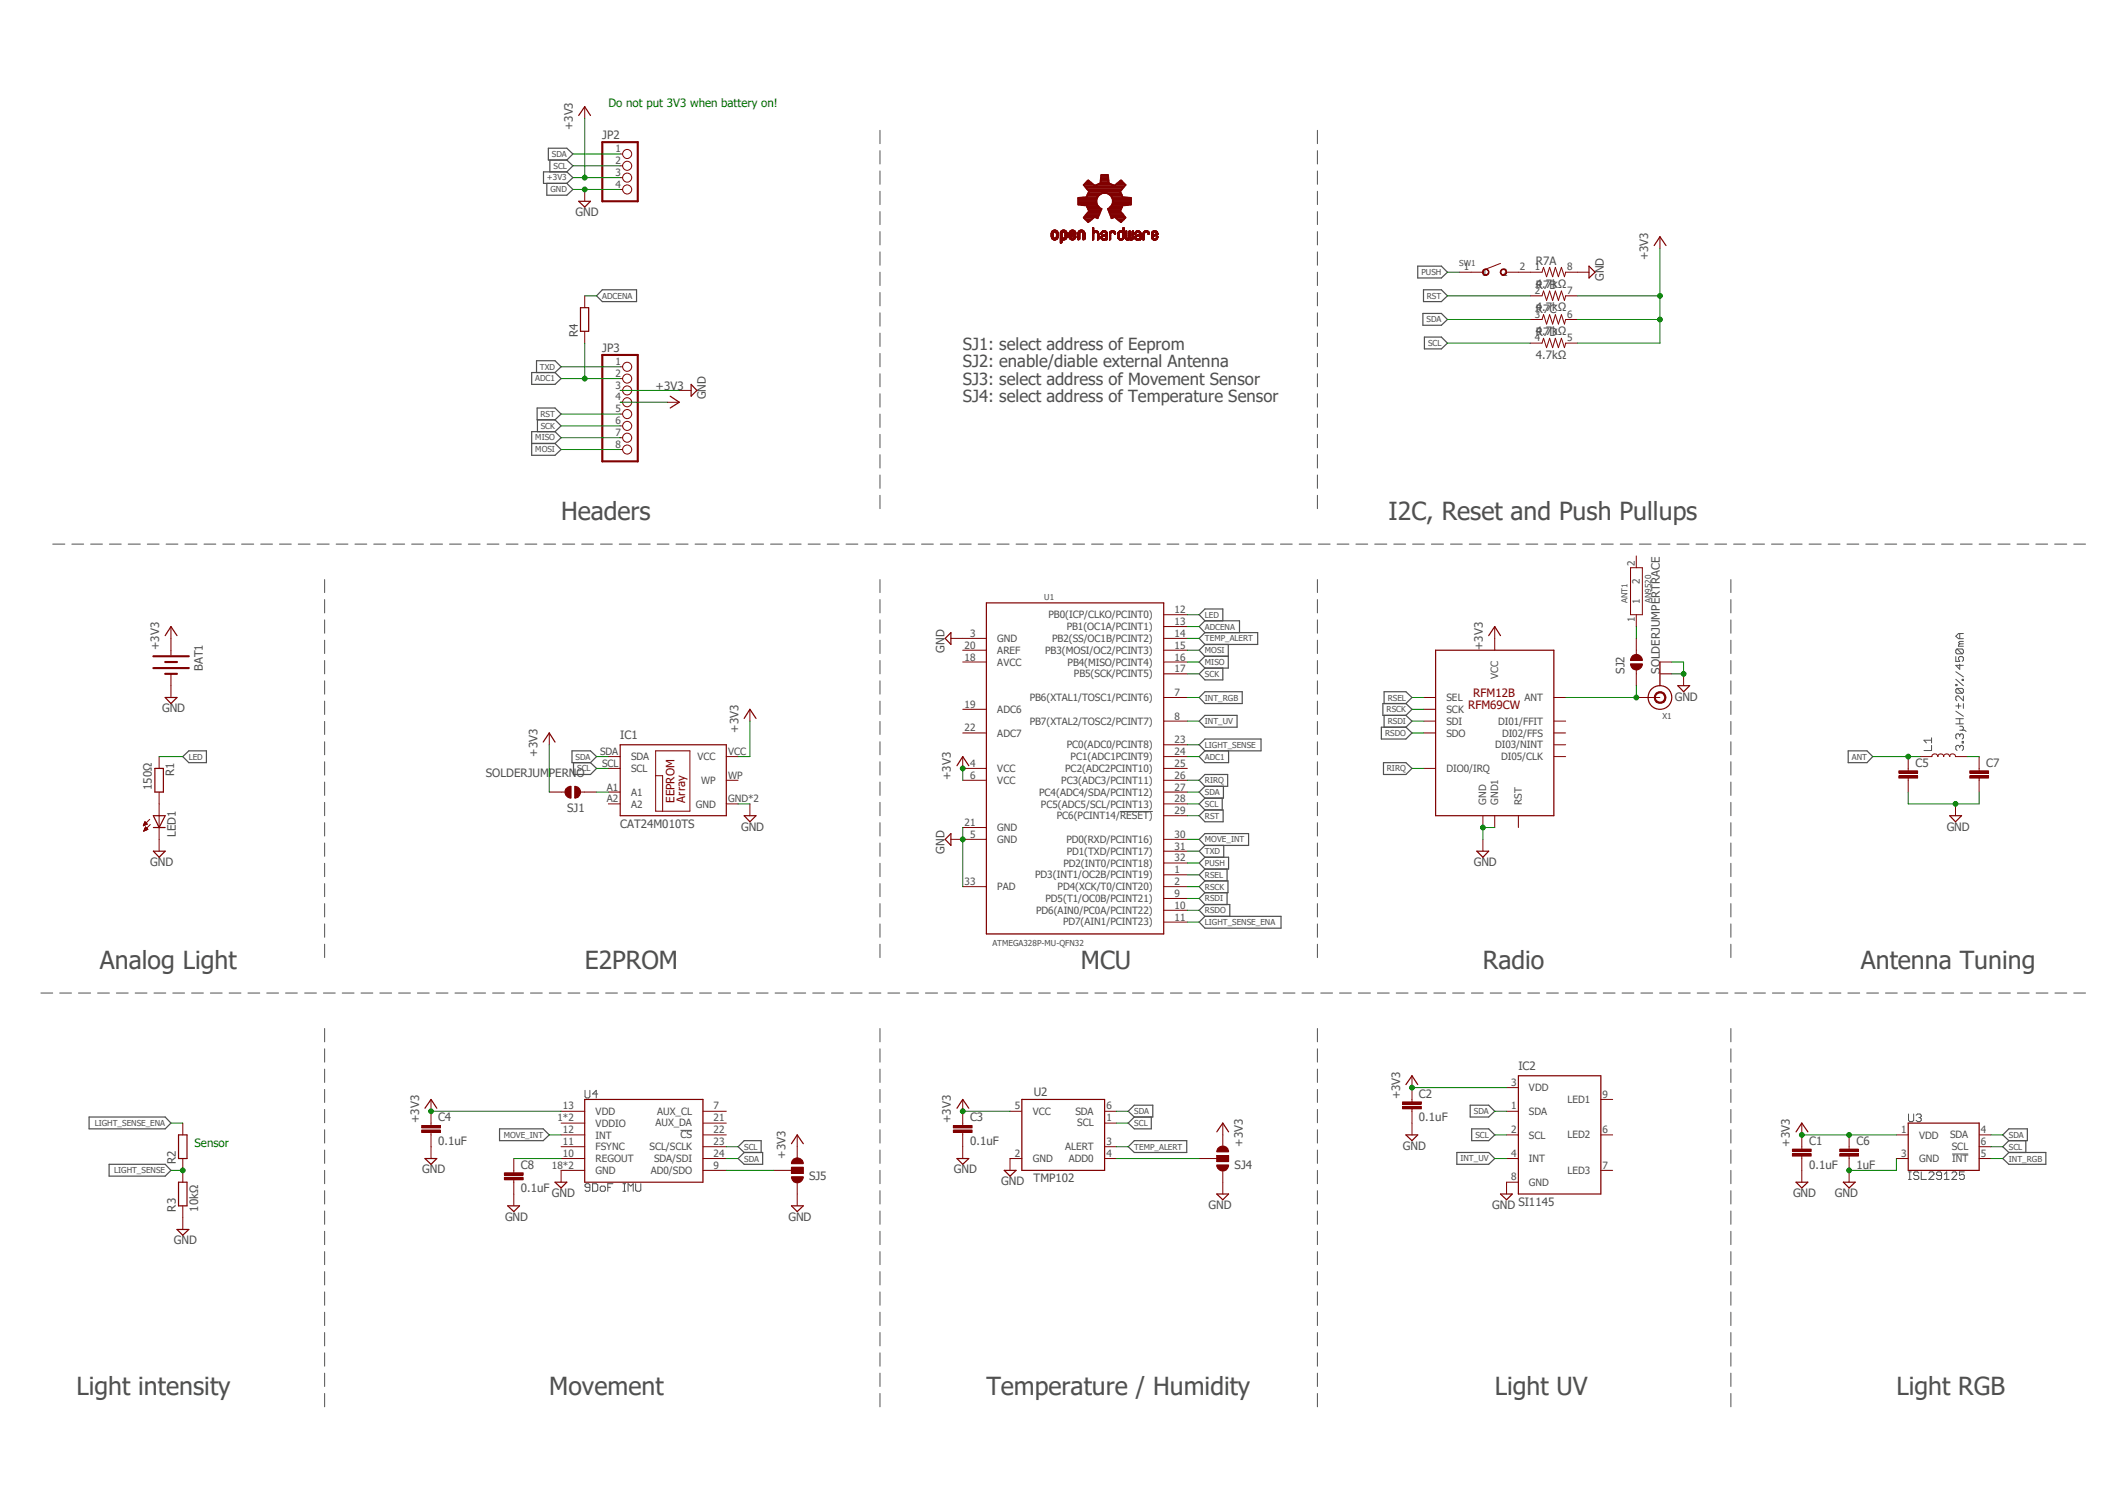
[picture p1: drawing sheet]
<svg xmlns="http://www.w3.org/2000/svg" width="297mm" height="210mm" viewBox="0 0 297 210" stroke-linecap="round" stroke-linejoin="round" font-family="sans-serif">
<defs><g id="words">
<g font-size="3.5" fill="#505050">
<text x="78.4" y="72.7">Headers</text>
<text x="193.9" y="72.7">I2C, Reset and Push Pullups</text>
<text x="14" y="135.4">Analog Light</text>
<text x="81.7" y="135.4">E2PROM</text>
<text x="151" y="135.4">MCU</text>
<text x="207.1" y="135.4">Radio</text>
<text x="259.9" y="135.4">Antenna Tuning</text>
<text x="10.7" y="194.8">Light intensity</text>
<text x="76.7" y="194.8">Movement</text>
<text x="137.7" y="194.8">Temperature / Humidity</text>
<text x="208.7" y="194.8">Light UV</text>
<text x="264.8" y="194.8">Light RGB</text>
</g>
<g font-size="2.3" fill="#505050">
<text x="134.4" y="48.8">SJ1: select address of Eeprom</text>
<text x="134.4" y="51.3">SJ2: enable/diable external Antenna</text>
<text x="134.4" y="53.7">SJ3: select address of Movement Sensor</text>
<text x="134.4" y="56.2">SJ4: select address of Temperature Sensor</text>
</g>
<g font-size="1.6" fill="#008000">
<text x="85" y="14.9">Do not put 3V3 when battery on!</text>
<text x="27.2" y="160.1">Sensor</text>
</g>
<g font-size="1.6" fill="#505050">
<text x="80" y="18.2" transform="rotate(-90 80 18.2)">+3V3</text>
<text x="84.1" y="19.4">JP2</text>
<text x="80.4" y="30.2">GND</text>
<text x="214.5" y="40.2">4.7kΩ</text>
<text x="214.5" y="37">R7A</text>
<text x="214.5" y="40.3">R7B</text>
<text x="224" y="39.2" transform="rotate(-90 224 39.2)">GND</text>
<text x="230.2" y="36.4" transform="rotate(-90 230.2 36.4)">+3V3</text>
<text x="80.7" y="47.1" transform="rotate(-90 80.7 47.1)">R4</text>
<text x="214.5" y="43.5">4.7kΩ</text>
<text x="214.5" y="46.8">4.7kΩ</text>
<text x="214.5" y="43.6">R7C</text>
<text x="214.5" y="46.9">R7D</text>
<text x="84.1" y="49.1">JP3</text>
<text x="214.5" y="50.1">4.7kΩ</text>
<text x="91.6" y="54.5">+3V3</text>
<text x="98.5" y="55.8" transform="rotate(-90 98.5 55.8)">GND</text>
<text x="22.2" y="90.8" transform="rotate(-90 22.2 90.8)">+3V3</text>
<text x="28.3" y="93.7" transform="rotate(-90 28.3 93.7)">BAT1</text>
<text x="131.9" y="91.1" transform="rotate(-90 131.9 91.1)">GND</text>
<text x="207.1" y="90.8" transform="rotate(-90 207.1 90.8)">+3V3</text>
<text x="226.9" y="94.1" transform="rotate(-90 226.9 94.1)">SJ2</text>
<text x="231.8" y="94.1" transform="rotate(-90 231.8 94.1)">SOLDERJUMPERTRACE</text>
<text x="22.6" y="99.5">GND</text>
<text x="233.9" y="97.8">GND</text>
<text x="75.1" y="105.7" transform="rotate(-90 75.1 105.7)">+3V3</text>
<text x="86.6" y="103.2">IC1</text>
<text x="103.1" y="102.4" transform="rotate(-90 103.1 102.4)">+3V3</text>
<text x="267.5" y="107.1">C5</text>
<text x="277.4" y="107.1">C7</text>
<text x="21.2" y="110.3" transform="rotate(-90 21.2 110.3)">150Ω</text>
<text x="24.3" y="108.4" transform="rotate(-90 24.3 108.4)">R1</text>
<text x="67.9" y="108.5">SOLDERJUMPERNO</text>
<text x="79.2" y="113.4">SJ1</text>
<text x="132.8" y="109" transform="rotate(-90 132.8 109)">+3V3</text>
<text x="24.6" y="116.9" transform="rotate(-90 24.6 116.9)">LED1</text>
<text x="86.6" y="115.6">CAT24M010TS</text>
<text x="103.5" y="116">GND</text>
<text x="131.9" y="119.2" transform="rotate(-90 131.9 119.2)">GND</text>
<text x="271.9" y="116">GND</text>
<text x="21" y="120.9">GND</text>
<text x="205.8" y="120.9">GND</text>
<text x="212" y="149.4">IC2</text>
<text x="144.4" y="153">U2</text>
<text x="195.5" y="153.5" transform="rotate(-90 195.5 153.5)">+3V3</text>
<text x="198.2" y="153.3">C2</text>
<text x="58.5" y="156.8" transform="rotate(-90 58.5 156.8)">+3V3</text>
<text x="61.2" y="156.6">C4</text>
<text x="61.2" y="159.9">0.1uF</text>
<text x="109.7" y="161.8" transform="rotate(-90 109.7 161.8)">+3V3</text>
<text x="132.8" y="156.8" transform="rotate(-90 132.8 156.8)">+3V3</text>
<text x="135.5" y="159.9">0.1uF</text>
<text x="135.5" y="156.6">C3</text>
<text x="173.6" y="160.1" transform="rotate(-90 173.6 160.1)">+3V3</text>
<text x="195.9" y="160.6">GND</text>
<text x="198.2" y="156.6">0.1uF</text>
<text x="250" y="160.1" transform="rotate(-90 250 160.1)">+3V3</text>
<text x="252.6" y="159.9">C1</text>
<text x="259.2" y="159.9">C6</text>
<text x="24.6" y="162.6" transform="rotate(-90 24.6 162.6)">R2</text>
<text x="59" y="163.9">GND</text>
<text x="72.7" y="166.5">0.1uF</text>
<text x="72.7" y="163.2">C8</text>
<text x="77.1" y="167.2">GND</text>
<text x="113" y="164.8">SJ5</text>
<text x="133.2" y="163.9">GND</text>
<text x="139.8" y="165.5">GND</text>
<text x="144.4" y="165.1">TMP102</text>
<text x="172.4" y="163.2">SJ4</text>
<text x="250.4" y="167.2">GND</text>
<text x="252.6" y="163.2">0.1uF</text>
<text x="256.2" y="167.2">GND</text>
<text x="259.2" y="163.2">1uF</text>
<text x="24.3" y="173.8">GND</text>
<text x="24.6" y="169.2" transform="rotate(-90 24.6 169.2)">R3</text>
<text x="27.7" y="169.2" transform="rotate(-90 27.7 169.2)">10kΩ</text>
<text x="70.5" y="170.5">GND</text>
<text x="110.1" y="170.5">GND</text>
<text x="168.8" y="168.8">GND</text>
<text x="208.4" y="168.8">GND</text>
<text x="212" y="168.4">SI1145</text>
</g>
<g font-size="1.6" fill="#800000">
<text x="205" y="99.1">RFM69CW</text>
<text x="205.7" y="97.3">RFM12B</text>
<text x="94.2" y="112.1" transform="rotate(-90 94.2 112.1)">EEPROM</text>
<text x="95.7" y="112.1" transform="rotate(-90 95.7 112.1)">Array</text>
</g>
<g font-size="1.4" fill="#505050">
<text x="86" y="21.3">1</text>
<text x="86" y="22.9">2</text>
<text x="86" y="24.6">3</text>
<text x="86" y="26.2">4</text>
<text x="204.4" y="37.8">1</text>
<text x="207" y="38.5">1</text>
<text x="209.8" y="38.5">2</text>
<text x="212.3" y="37.8">2</text>
<text x="214.3" y="37.8">1</text>
<text x="214.3" y="41.1">2</text>
<text x="218.9" y="37.8">8</text>
<text x="218.9" y="41.1">7</text>
<text x="214.3" y="44.4">3</text>
<text x="214.3" y="47.7">4</text>
<text x="218.9" y="44.4">6</text>
<text x="218.9" y="47.7">5</text>
<text x="86" y="51">1</text>
<text x="86" y="52.6">2</text>
<text x="86" y="54.3">3</text>
<text x="86" y="55.9">4</text>
<text x="86" y="57.6">5</text>
<text x="86" y="59.2">6</text>
<text x="86" y="60.9">7</text>
<text x="86" y="62.5">8</text>
<text x="228.3" y="79" transform="rotate(-90 228.3 79)">2</text>
<text x="229" y="81.5" transform="rotate(-90 229 81.5)">2</text>
<text x="135.5" y="88.9">3</text>
<text x="139.3" y="89.7">GND</text>
<text x="146.4" y="86.4">PB0(ICP/CLKO/PCINT0)</text>
<text x="146.9" y="89.7">PB2(SS/OC1B/PCINT2)</text>
<text x="149" y="88">PB1(OC1A/PCINT1)</text>
<text x="164" y="88.9">14</text>
<text x="164" y="87.3">13</text>
<text x="164" y="85.6">12</text>
<text x="228.3" y="86.9" transform="rotate(-90 228.3 86.9)">1</text>
<text x="229" y="84.4" transform="rotate(-90 229 84.4)">1</text>
<text x="134.7" y="90.6">20</text>
<text x="134.7" y="92.2">18</text>
<text x="139.3" y="91.3">AREF</text>
<text x="139.3" y="93">AVCC</text>
<text x="146" y="91.3">PB3(MOSI/OC2/PCINT3)</text>
<text x="149.1" y="93">PB4(MISO/PCINT4)</text>
<text x="150" y="94.6">PB5(SCK/PCINT5)</text>
<text x="164" y="93.9">17</text>
<text x="164" y="92.2">16</text>
<text x="164" y="90.6">15</text>
<text x="209.2" y="94.9" transform="rotate(-90 209.2 94.9)">VCC</text>
<text x="134.7" y="98.8">19</text>
<text x="139.3" y="99.6">ADC6</text>
<text x="143.8" y="101.2">PB7(XTAL2/TOSC2/PCINT7)</text>
<text x="143.8" y="97.9">PB6(XTAL1/TOSC1/PCINT6)</text>
<text x="164" y="100.5">8</text>
<text x="164" y="97.2">7</text>
<text x="202" y="97.9">SEL</text>
<text x="202" y="99.6">SCK</text>
<text x="202" y="101.2">SDI</text>
<text x="209.2" y="101.2">DI01/FFIT</text>
<text x="212.9" y="97.9">ANT</text>
<text x="83.8" y="105.5">SDA</text>
<text x="84.1" y="107.1">SCL</text>
<text x="88.1" y="107.8">SCL</text>
<text x="88.1" y="106.2">SDA</text>
<text x="97.4" y="106.2">VCC</text>
<text x="101.7" y="105.5">VCC</text>
<text x="134.7" y="102.2">22</text>
<text x="135.5" y="107.1">4</text>
<text x="139.3" y="107.8">VCC</text>
<text x="139.3" y="102.9">ADC7</text>
<text x="148.8" y="107.8">PC2(ADC2PCINT10)</text>
<text x="149" y="104.5">PC0(ADC0/PCINT8)</text>
<text x="149.5" y="106.2">PC1(ADC1PCINT9)</text>
<text x="164" y="107.1">25</text>
<text x="164" y="105.5">24</text>
<text x="164" y="103.8">23</text>
<text x="202" y="102.9">SDO</text>
<text x="202" y="107.8">DIO0/IRQ</text>
<text x="208.8" y="104.5">DI03/NINT</text>
<text x="209.6" y="106.2">DI05/CLK</text>
<text x="209.8" y="102.9">DI02/FFS</text>
<text x="84.7" y="110.4">A1</text>
<text x="84.7" y="112.1">A2</text>
<text x="88.1" y="111.1">A1</text>
<text x="88.1" y="112.8">A2</text>
<text x="97.2" y="112.8">GND</text>
<text x="97.9" y="109.5">WP</text>
<text x="101.7" y="112.1">GND*2</text>
<text x="101.7" y="108.8">WP</text>
<text x="135.5" y="108.8">6</text>
<text x="139.3" y="109.5">VCC</text>
<text x="145.1" y="111.1">PC4(ADC4/SDA/PCINT12)</text>
<text x="145.4" y="112.8">PC5(ADC5/SCL/PCINT13)</text>
<text x="148.2" y="109.5">PC3(ADC3/PCINT11)</text>
<text x="164" y="113.7">29</text>
<text x="164" y="112.1">28</text>
<text x="164" y="110.4">27</text>
<text x="164" y="108.8">26</text>
<text x="207.6" y="112.4" transform="rotate(-90 207.6 112.4)">GND</text>
<text x="209.2" y="112.4" transform="rotate(-90 209.2 112.4)">GND1</text>
<text x="212.5" y="112.4" transform="rotate(-90 212.5 112.4)">RST</text>
<text x="134.7" y="115.4">21</text>
<text x="135.5" y="117">5</text>
<text x="139.3" y="117.7">GND</text>
<text x="139.3" y="116.1">GND</text>
<text x="147.6" y="114.4">PC6(PCINT14/RESET)</text>
<text x="148.9" y="117.7">PD0(RXD/PCINT16)</text>
<text x="149" y="119.4">PD1(TXD/PCINT17)</text>
<text x="164" y="118.7">31</text>
<text x="164" y="117">30</text>
<text x="134.7" y="123.6">33</text>
<text x="139.3" y="124.3">PAD</text>
<text x="144.6" y="122.7">PD3(INT1/OC2B/PCINT19)</text>
<text x="146" y="125.9">PD5(T1/OC0B/PCINT21)</text>
<text x="147.7" y="124.3">PD4(XCK/T0/CINT20)</text>
<text x="148.5" y="121">PD2(INT0/PCINT18)</text>
<text x="164" y="125.3">9</text>
<text x="164" y="123.6">2</text>
<text x="164" y="122">1</text>
<text x="164" y="120.3">32</text>
<text x="144.7" y="127.6">PD6(AIN0/PC0A/PCINT22)</text>
<text x="148.5" y="129.2">PD7(AIN1/PCINT23)</text>
<text x="164" y="128.6">11</text>
<text x="164" y="126.9">10</text>
<text x="78.6" y="154.9">13</text>
<text x="83.2" y="155.7">VDD</text>
<text x="91.8" y="155.7">AUX_CL</text>
<text x="99.6" y="154.9">7</text>
<text x="141.7" y="154.9">5</text>
<text x="144.2" y="155.7">VCC</text>
<text x="150.2" y="155.7">SDA</text>
<text x="154.5" y="154.9">6</text>
<text x="211" y="154.9">1</text>
<text x="211" y="151.6">3</text>
<text x="213.5" y="152.4">VDD</text>
<text x="213.5" y="155.7">SDA</text>
<text x="218.9" y="154">LED1</text>
<text x="223.8" y="153.3">9</text>
<text x="77.8" y="156.6">1*2</text>
<text x="78.6" y="159.9">11</text>
<text x="78.6" y="158.2">12</text>
<text x="78.6" y="161.5">10</text>
<text x="83.2" y="157.4">VDDIO</text>
<text x="83.2" y="160.7">FSYNC</text>
<text x="83.2" y="159">INT</text>
<text x="90.7" y="160.6">SCL/SCLK</text>
<text x="91.5" y="157.3">AUX_DA</text>
<text x="95" y="159">CS</text>
<text x="99.6" y="158.2">22</text>
<text x="99.6" y="156.6">21</text>
<text x="99.6" y="159.9">23</text>
<text x="99.6" y="161.5">24</text>
<text x="141.7" y="161.5">2</text>
<text x="148.8" y="160.6">ALERT</text>
<text x="150.4" y="157.3">SCL</text>
<text x="154.5" y="156.6">1</text>
<text x="154.5" y="159.9">3</text>
<text x="154.5" y="161.5">4</text>
<text x="211" y="158.2">2</text>
<text x="211" y="161.5">4</text>
<text x="213.5" y="159">SCL</text>
<text x="218.9" y="159">LED2</text>
<text x="223.8" y="158.2">6</text>
<text x="265.5" y="158.2">1</text>
<text x="265.5" y="161.5">3</text>
<text x="268" y="159">VDD</text>
<text x="272.3" y="159">SDA</text>
<text x="272.6" y="160.6">SCL</text>
<text x="276.6" y="161.5">5</text>
<text x="276.6" y="159.9">6</text>
<text x="276.6" y="158.2">4</text>
<text x="77.1" y="163.2">18*2</text>
<text x="83.2" y="164">GND</text>
<text x="83.2" y="162.3">REGOUT</text>
<text x="90.9" y="163.9">AD0/SDO</text>
<text x="91.4" y="162.3">SDA/SDI</text>
<text x="99.6" y="163.2">9</text>
<text x="144.2" y="162.3">GND</text>
<text x="149.3" y="162.3">ADD0</text>
<text x="211" y="164.8">8</text>
<text x="213.5" y="162.3">INT</text>
<text x="213.5" y="165.6">GND</text>
<text x="218.9" y="163.9">LED3</text>
<text x="223.8" y="163.2">7</text>
<text x="268" y="162.3">GND</text>
<text x="272.6" y="162.3">INT</text>
</g>
<g font-size="1.1" fill="#505050">
<text x="77.1" y="21.9">SDA</text>
<text x="77.3" y="23.5">SCL</text>
<text x="76.4" y="25.2">+3V3</text>
<text x="76.9" y="26.8">GND</text>
<text x="84.1" y="41.7">ADCENA</text>
<text x="198.5" y="38.4">PUSH</text>
<text x="199.3" y="41.7">RST</text>
<text x="203.8" y="37.2">SW1</text>
<text x="199.2" y="45">SDA</text>
<text x="74.8" y="53.3">ADC1</text>
<text x="75.4" y="51.6">TXD</text>
<text x="199.4" y="48.3">SCL</text>
<text x="75.5" y="58.2">RST</text>
<text x="75.5" y="59.9">SCK</text>
<text x="74.8" y="63.2">MOSI</text>
<text x="74.8" y="61.5">MISO</text>
<text x="145.8" y="83.7">U1</text>
<text x="168.3" y="87.9">ADCENA</text>
<text x="168.3" y="89.6">TEMP_ALERT</text>
<text x="168.3" y="86.3">LED</text>
<text x="227.3" y="84.2" transform="rotate(-90 227.3 84.2)">ANT1</text>
<text x="230.6" y="84.2" transform="rotate(-90 230.6 84.2)">AN9520</text>
<text x="168.3" y="91.2">MOSI</text>
<text x="168.3" y="92.9">MISO</text>
<text x="168.3" y="94.5">SCK</text>
<text x="168.3" y="97.8">INT_RGB</text>
<text x="168.3" y="101.1">INT_UV</text>
<text x="193.6" y="99.5">RSCK</text>
<text x="193.8" y="97.8">RSEL</text>
<text x="193.8" y="101.1">RSDI</text>
<text x="232.2" y="100.4">X1</text>
<text x="26.4" y="106.1">LED</text>
<text x="80.4" y="106.1">SDA</text>
<text x="80.6" y="107.7">SCL</text>
<text x="168.3" y="106.1">ADC1</text>
<text x="168.3" y="104.4">LIGHT_SENSE</text>
<text x="193.4" y="102.8">RSDO</text>
<text x="193.7" y="107.7">RIRQ</text>
<text x="258.6" y="106.1">ANT</text>
<text x="168.3" y="111">SDA</text>
<text x="168.3" y="109.4">RIRQ</text>
<text x="168.3" y="112.7">SCL</text>
<text x="168.3" y="119.3">TXD</text>
<text x="168.3" y="114.3">RST</text>
<text x="168.3" y="117.6">MOVE_INT</text>
<text x="168.3" y="122.6">RSEL</text>
<text x="168.3" y="124.2">RSCK</text>
<text x="168.3" y="125.9">RSDI</text>
<text x="168.3" y="120.9">PUSH</text>
<text x="168.3" y="129.2">LIGHT_SENSE_ENA</text>
<text x="168.3" y="127.6">RSDO</text>
<text x="138.6" y="132.1">ATMEGA328P-MU-QFN32</text>
<text x="158.4" y="155.6">SDA</text>
<text x="205.8" y="155.6">SDA</text>
<text x="13.2" y="157.2">LIGHT_SENSE_ENA</text>
<text x="70.4" y="158.9">MOVE_INT</text>
<text x="103.9" y="160.6">SCL</text>
<text x="158.4" y="160.6">TEMP_ALERT</text>
<text x="158.4" y="157.3">SCL</text>
<text x="206" y="158.9">SCL</text>
<text x="280.5" y="158.9">SDA</text>
<text x="280.5" y="160.6">SCL</text>
<text x="16" y="163.8">LIGHT_SENSE</text>
<text x="103.9" y="162.2">SDA</text>
<text x="204" y="162.2">INT_UV</text>
<text x="280.5" y="162.2">INT_RGB</text>
</g>
</g></defs>
<path d="M5.7 13.3l285.7 183.3M291.4 13.3l-285.7 183.3" fill="none" stroke="#fff" stroke-width=".14"/>
<g fill="none" stroke="#505050" stroke-width=".14">
<path d="M122.9 18.2v1.9M184 18.2v1.9M122.9 21v1.9M122.9 23.9v1.8M122.9 26.7v1.9M122.9 29.5v1.9M122.9 32.3v1.9M122.9 35.2v1.8M122.9 38v1.9M184 21v1.9M184 23.9v1.8M184 26.7v1.9"/>
<path d="M184 29.5v1.9M184 32.3v1.9M184 35.2v1.8M184 38v1.9M122.9 40.9v1.8M122.9 43.7v1.9M122.9 46.5v1.9M122.9 49.4v1.8M122.9 52.2v1.8M122.9 55v1.9M122.9 57.8v1.9M184 40.9v1.8"/>
<path d="M184 43.7v1.9M184 46.5v1.9M184 49.4v1.8M184 52.2v1.8M184 55v1.9M184 57.8v1.9M7.4 76h1.7M10 76h1.7M12.7 76h1.6M15.3 76h1.6M17.9 76h1.7M20.6 76h1.6"/>
<path d="M23.2 76h1.6M25.8 76h1.7M28.5 76h1.6M31.1 76h1.7M33.7 76h1.7M36.4 76h1.7M39 76h1.7M41.7 76h1.6M44.3 76h1.7M46.9 76h1.7M49.6 76h1.6M52.2 76h1.7"/>
<path d="M54.9 76h1.6M57.5 76h1.6M60.1 76h1.7M62.8 76h1.6M65.4 76h1.7M68 76h1.7M70.7 76h1.6M73.3 76h1.7M75.9 76h1.7M78.6 76h1.7M81.2 76h1.7M83.9 76h1.6"/>
<path d="M86.5 76h1.7M89.2 76h1.6M91.8 76h1.6M94.4 76h1.7M97.1 76h1.6M99.7 76h1.6M102.3 76h1.7M104.9 76h1.7M107.6 76h1.7M110.2 76h1.7M112.9 76h1.7M115.5 76h1.7"/>
<path d="M118.1 76h1.7M120.8 76h1.7M122.9 60.7v1.8M122.9 63.5v1.9M122.9 66.3v1.9M122.9 69.2v1.8M123.4 76h1.7M126.1 76h1.6M128.7 76h1.6M131.3 76h1.7M134 76h1.6M136.6 76h1.7"/>
<path d="M139.2 76h1.7M141.9 76h1.6M144.5 76h1.7M147.1 76h1.7M149.8 76h1.7M152.4 76h1.7M155.1 76h1.6M157.7 76h1.7M160.4 76h1.6M163 76h1.6M165.6 76h1.7M168.3 76h1.6"/>
<path d="M170.9 76h1.6M173.5 76h1.7M176.2 76h1.6M178.8 76h1.7M181.4 76h1.7M184 60.7v1.8M184 63.5v1.9M184 66.3v1.9M184 69.2v1.8M184.1 76h1.7M186.7 76h1.7M189.4 76h1.6"/>
<path d="M192 76h1.7M194.6 76h1.7M197.3 76h1.6M199.9 76h1.7M202.6 76h1.6M205.2 76h1.6M207.8 76h1.7M210.5 76h1.6M213.1 76h1.7M215.7 76h1.7M218.4 76h1.6M221 76h1.7"/>
<path d="M223.6 76h1.7M226.3 76h1.7M228.9 76h1.7M231.6 76h1.6M234.2 76h1.7M236.9 76h1.6M239.5 76h1.6M242.1 76h1.7M244.8 76h1.6M247.4 76h1.6M250 76h1.7M252.6 76h1.7"/>
<path d="M255.3 76h1.7M257.9 76h1.7M260.6 76h1.7M263.2 76h1.7M265.8 76h1.7M268.5 76h1.7M271.1 76h1.7M273.8 76h1.6M276.4 76h1.6M279 76h1.7M281.7 76h1.6M284.3 76h1.7"/>
<path d="M286.9 76h1.7M289.6 76h1.6M45.3 80.9v1.9M45.3 83.7v1.9M45.3 86.6v1.8M45.3 89.4v1.9M45.3 92.2v1.9M45.3 95.1v1.8M45.3 97.9v1.9M122.9 80.9v1.9M122.9 83.7v1.9M122.9 86.6v1.8"/>
<path d="M122.9 89.4v1.9M122.9 92.2v1.9M122.9 95.1v1.8M122.9 97.9v1.9M184 80.9v1.9M184 83.7v1.9M184 86.6v1.8M184 89.4v1.9M184 92.2v1.9M184 95.1v1.8M184 97.9v1.9M241.7 80.9v1.9"/>
<path d="M241.7 83.7v1.9M241.7 86.6v1.8M241.7 89.4v1.9M241.7 92.2v1.9M241.7 95.1v1.8M241.7 97.9v1.9M273.1 91.7v.7h.6l-.2-.5 .2-.2h.3l.2 .2v.3l-.2 .2M273.1 95.6h.2v.2h-.2zM273.1 99.3l1.1 .7M273.1 98.6h.8M273.1 94.9l1.1 .9M273.1 93.8l1.1 .7"/>
<path d="M273.3 90.6l-.2 .2v.3l.2 .2h.7M273.3 96.1l-.2 .2v.3l.2 .2h.7M273.3 90.6h.7l.2 .2v.3l-.2 .2M273.3 96.1h.7l.2 .2v.3l-.2 .2M273.3 96.1l.7 .7M273.3 90.6l.7 .7M273.5 98.3v.6M273.7 88.5v.7M273.7 92.8v.7l-.6-.6h1.1M273.7 89.9l-.2 .2v.2h.7M273.7 89.9h.5M274 94.9h.2v.1h-.2z"/>
<path d="M274.2 97.2v.7l-.7-.7h-.2l-.2 .2v.3l.2 .2M274.2 98.3v.6M274.2 89.6h-.5l-.2 .1 .2 .2M274.2 88.5h-.7l-.4 .4 .4 .3h.7M45.3 100.8v1.8M45.3 103.6v1.8M45.3 106.4v1.8M45.3 109.2v1.9M45.3 112.1v1.8M45.3 114.9v1.9M45.3 117.7v1.9M122.9 100.8v1.8"/>
<path d="M122.9 103.6v1.8M122.9 106.4v1.8M122.9 109.2v1.9M122.9 112.1v1.8M122.9 114.9v1.9M122.9 117.7v1.9M156.4 113.3h4.6M184 100.8v1.8M184 103.6v1.8M184 106.4v1.8M184 109.2v1.9M184 112.1v1.8"/>
<path d="M184 114.9v1.9M184 117.7v1.9M241.7 100.8v1.8M241.7 103.6v1.8M241.7 106.4v1.8M241.7 109.2v1.9M241.7 112.1v1.8M241.7 114.9v1.9M241.7 117.7v1.9M269.7 104.1v.7h-1M269.7 103v.8M269.7 103.4h-1l.3 .4"/>
<path d="M273.1 101.1h1.1M273.1 100.4h1.1M273.7 104.3l-.2-.2h-.2l-.2 .2v.3l.2 .2M273.7 102.7l-.2-.2h-.2l-.2 .2v.3l.2 .2M273.7 104.3l.2-.2h.1l.2 .2v.3l-.2 .2M273.7 100.4v.7M273.7 102.7v.2M273.7 104.3v.1M273.7 101.4h.3l.2 .2v.2l-.2 .2M273.7 102.7l.2-.2h.1l.2 .2v.3l-.2 .2M273.7 102h.7l.2 .2M274 103.5h.2v.3h-.2z"/>
<path d="M5.7 138.7h1.7M8.3 138.7h1.7M11 138.7h1.7M13.6 138.7h1.7M16.3 138.7h1.6M18.9 138.7h1.6M21.5 138.7h1.7M24.1 138.7h1.7M26.8 138.7h1.6M29.4 138.7h1.6M32 138.7h1.7M34.6 138.7h1.7"/>
<path d="M37.3 138.7h1.6M39.9 138.7h1.6M42.5 138.7h1.7M45.2 138.7h1.6M45.3 120.6v1.8M45.3 123.4v1.8M45.3 126.2v1.9M45.3 129v1.9M45.3 131.9v1.8M47.8 138.7h1.6M50.4 138.7h1.7M53 138.7h1.7"/>
<path d="M55.7 138.7h1.6M58.3 138.7h1.6M60.9 138.7h1.7M63.5 138.7h1.7M66.2 138.7h1.6M68.8 138.7h1.6M71.4 138.7h1.7M74.1 138.7h1.6M76.7 138.7h1.7M79.3 138.7h1.7M82 138.7h1.6M84.6 138.7h1.6"/>
<path d="M87.2 138.7h1.7M89.8 138.7h1.7M92.5 138.7h1.6M95.1 138.7h1.6M97.7 138.7h1.7M100.3 138.7h1.7M103 138.7h1.6M105.6 138.7h1.7M108.2 138.7h1.7M110.9 138.7h1.6M113.5 138.7h1.6M116.1 138.7h1.7"/>
<path d="M118.7 138.7h1.7M121.4 138.7h1.6M122.9 120.6v1.8M122.9 123.4v1.8M122.9 126.2v1.9M122.9 129v1.9M122.9 131.9v1.8M124 138.7h1.6M126.6 138.7h1.7M129.2 138.7h1.7M131.9 138.7h1.7M134.5 138.7h1.7"/>
<path d="M137.2 138.7h1.6M139.8 138.7h1.6M142.4 138.7h1.7M145 138.7h1.7M147.7 138.7h1.6M150.3 138.7h1.6M152.9 138.7h1.7M155.5 138.7h1.7M158.2 138.7h1.6M160.8 138.7h1.7M163.4 138.7h1.7M166.1 138.7h1.6"/>
<path d="M168.7 138.7h1.6M171.3 138.7h1.7M173.9 138.7h1.7M176.6 138.7h1.6M179.2 138.7h1.6M181.8 138.7h1.7M184 120.6v1.8M184 123.4v1.8M184 126.2v1.9M184 129v1.9M184 131.9v1.8M184.4 138.7h1.7"/>
<path d="M187.1 138.7h1.6M189.7 138.7h1.7M192.4 138.7h1.6M195 138.7h1.6M197.6 138.7h1.7M200.2 138.7h1.7M202.9 138.7h1.6M205.5 138.7h1.6M208.1 138.7h1.7M210.7 138.7h1.7M213.4 138.7h1.6M216 138.7h1.6"/>
<path d="M218.6 138.7h1.7M221.3 138.7h1.6M223.9 138.7h1.6M226.5 138.7h1.7M229.1 138.7h1.7M231.8 138.7h1.6M234.4 138.7h1.6M237 138.7h1.7M239.6 138.7h1.7M241.7 120.6v1.8M241.7 123.4v1.8M241.7 126.2v1.9"/>
<path d="M241.7 129v1.9M241.7 131.9v1.8M242.3 138.7h1.6M244.9 138.7h1.6M247.5 138.7h1.7M250.2 138.7h1.6M252.8 138.7h1.7M255.4 138.7h1.7M258.1 138.7h1.6M260.7 138.7h1.6M263.3 138.7h1.7M265.9 138.7h1.7"/>
<path d="M268.6 138.7h1.6M271.2 138.7h1.6M273.8 138.7h1.7M276.4 138.7h1.7M279.1 138.7h1.7M281.7 138.7h1.7M284.3 138.7h1.7M287 138.7h1.6M289.6 138.7h1.6M45.3 143.6v1.9M45.3 146.5v1.8M45.3 149.3v1.9"/>
<path d="M45.3 152.1v1.9M45.3 154.9v1.9M45.3 157.8v1.8M81.7 152.3v.9l.2 .1h.3l.2-.1v-.9M83.5 152.8h-.7l.5-.5v1M95 157.9h1.6M122.9 143.6v1.9M122.9 146.5v1.8M122.9 149.3v1.9M122.9 152.1v1.9M122.9 154.9v1.9M122.9 157.8v1.8"/>
<path d="M184 143.6v1.9M184 146.5v1.8M184 149.3v1.9M184 152.1v1.9M184 154.9v1.9M184 157.8v1.8M241.7 143.6v1.9M241.7 146.5v1.8M241.7 149.3v1.9M241.7 152.1v1.9M241.7 154.9v1.9M241.7 157.8v1.8"/>
<path d="M266.5 155.6v.9l.2 .1h.4l.1-.1v-.9M267.6 155.7l.2-.1h.3l.2 .1v.2l-.2 .2M268 156.1h.1M268.1 156.1l.2 .2v.2l-.2 .1h-.3l-.2-.1M45.3 160.6v1.9M45.3 163.4v1.9M45.3 166.3v1.8M45.3 169.1v1.9M45.3 172v1.8M45.3 174.8v1.8M45.3 177.6v1.9M82.4 165.8h-.5l-.2-.1v-.2l.2-.2h.3l.2 .2v.7l-.2 .2h-.3l-.2-.2"/>
<path d="M82.8 165.3h.5l.2 .2v.7l-.2 .2h-.5zM83.8 165.8l.2-.1h.4l.1 .1v.4l-.1 .2h-.4l-.2-.2zM84.9 165.8h.4M85.6 165.3h-.7v1.1M87 166.4h.4M87 165.3h.4M87.2 165.3v1.1M87.7 166.4v-1.1l.4 .4 .3-.4v1.1M88.8 165.3v.9l.2 .2h.3l.2-.2v-.9M122.9 160.6v1.9M122.9 163.4v1.9M122.9 166.3v1.8"/>
<path d="M122.9 169.1v1.9M122.9 172v1.8M122.9 174.8v1.8M122.9 177.6v1.9M184 160.6v1.9M184 163.4v1.9M184 166.3v1.8M184 169.1v1.9M184 172v1.8M184 174.8v1.8M184 177.6v1.9M241.7 160.6v1.9"/>
<path d="M241.7 163.4v1.9M241.7 166.3v1.8M241.7 169.1v1.9M241.7 172v1.8M241.7 174.8v1.8M241.7 177.6v1.9M266.5 164.7h.4M266.5 163.7h.4M266.7 163.7v1M268 163.8l-.2-.1h-.4l-.2 .1v.2l.2 .2h.4l.2 .3-.2 .2h-.4l-.2-.2M268.3 163.7v1h.7M269.4 163.8l.1-.1h.4l.2 .1v.2l-.7 .7h.7"/>
<path d="M271.1 164.2h-.5l-.2-.2v-.2l.2-.1h.4l.1 .1v.7l-.1 .2h-.4l-.2-.2M271.5 164.7h.7M271.5 164l.4-.3v1M272.6 163.8l.2-.1h.3l.2 .1v.2l-.7 .7h.7M272.6 161.2h2.3M274.3 163.7h-.7v.5l.4-.2h.1l.2 .2v.3l-.2 .2h-.3l-.2-.2M45.3 180.4v1.9M45.3 183.3v1.8M45.3 186.1v1.9M45.3 188.9v1.9M45.3 191.8v1.8M45.3 194.6v1.9"/>
<path d="M122.9 180.4v1.9M122.9 183.3v1.8M122.9 186.1v1.9M122.9 188.9v1.9M122.9 191.8v1.8M122.9 194.6v1.9M184 180.4v1.9M184 183.3v1.8M184 186.1v1.9M184 188.9v1.9M184 191.8v1.8M184 194.6v1.9"/>
<path d="M241.7 180.4v1.9M241.7 183.3v1.8M241.7 186.1v1.9M241.7 188.9v1.9M241.7 191.8v1.8M241.7 194.6v1.9"/>
</g>
<g fill="none" stroke="#505050" stroke-width=".17">
<path d="M76.4 25.6v1.7h2.8l.8-.8-.8-.9M76.6 20.7h2.6l.8 .8-.8 .9h-2.6zM76.8 22.4v1.6M79.2 24h-3.3v1.6h3.3M79.2 24l.8 .8-.8 .8M79.2 22.4l.8 .8-.8 .8M198 37.2h3.3l.8 .8-.8 .8h-3.3zM74.2 52h3.3l.9 .9-.9 .8h-3.3zM74.9 52v-1.6h2.6l.9 .8-.9 .8M75 57h2.5l.9 .8-.9 .8h-2.5zM75.1 58.6v1.7M77.5 58.6l.9 .9-.9 .8"/>
<path d="M84.1 40.5h4.8v1.6h-4.8l-.8-.8zM198.7 43.8h2.6l.8 .8-.8 .8h-2.6zM198.8 40.5h2.5l.8 .8-.8 .8h-2.5zM198.9 47.1h2.4l.8 .8-.8 .8h-2.4zM74.2 61.9h3.3M77.5 60.3h-3.3v3.3h3.3l.9-.8-.9-.9M77.5 60.3l.9 .8-.9 .8M167.5 97.4l.8-.8h5.2v1.7h-5.2zM168.3 86.7l-.8-.8 .8-.9h2.5v1.7M168.3 86.7h4.8v1.6M168.3 93.3l-.8 .8 .8 .9h2.5v-1.7M168.3 99.9h4.5v1.7h-4.5l-.8-.9z"/>
<path d="M168.3 86.7l-.8 .8 .8 .8M168.3 88.3h7.3v1.7h-7.3M168.3 90l-.8 .8 .8 .9M168.3 91.7h3.2M168.3 91.7l-.8 .8 .8 .8M168.3 88.3l-.8 .9 .8 .8M171.5 90v3.3h-3.2M193.3 98.3v-1.7h3l.9 .8-.9 .9M193.3 99.9v1.7M196.3 98.3l.9 .8-.9 .8M196.3 98.3h-3.2v1.6h3.2M196.3 99.9l.9 .8-.9 .9"/>
<path d="M25.5 105.7l.9-.8h2.4v1.6h-2.4zM79.9 104.9h2.6l.8 .8-.8 .8h-2.6zM80.1 106.5v1.7h2.4l.8-.9-.8-.8M167.5 104l.8-.8h7.8v1.7h-7.8zM167.5 109l.8-.8h3.1v1.6h-3.1zM167.5 113.9l.8-.8h2.5v1.7h-2.5zM167.5 117.2l.8-.8h6.1v1.7h-6.1zM168.3 104.9l-.8 .8 .8 .8h3.3v-1.6M168.3 109.8l-.8 .8 .8 .9M168.3 119.7h3.3v1.7h-3.3M168.3 118.1l-.8 .8 .8 .8M168.3 111.5l-.8 .8 .8 .8"/>
<path d="M168.3 119.7l-.8 .8 .8 .9M170.7 111.5v1.6M170.9 109.8v1.7h-2.6M170.9 118.1v1.6M192.9 101.6h3.4l.9 .8-.9 .8h-3.4zM193.2 106.5h3.1l.9 .8-.9 .9h-3.1zM258.1 104.9h2.6l.8 .8-.8 .8h-2.6zM167.5 128.8l.8-.8h10.6v1.6h-10.6zM168.3 126.3l-.8 .8 .8 .9M168.3 121.4l-.8 .8 .8 .8M168.3 123h3.2v1.7h-3.2M168.3 123l-.8 .8 .8 .9"/>
<path d="M168.3 124.7l-.8 .8 .8 .8M168.3 126.3h3.4v1.7M171.4 121.4v1.6M171.4 124.7v1.6M12.4 156h10.7l.8 .8-.8 .8h-10.7zM69.8 157.6h6.1l.8 .9-.8 .8h-6.1zM157.6 155.2l.8-.9h2.6v1.7h-2.6zM158.4 156l-.8 .8 .8 .8h2.4v-1.6M158.4 159.3h7.3v1.7h-7.3l-.8-.9zM205.3 154.3h2.6l.8 .9-.8 .8h-2.6zM205.5 157.6h2.4l.8 .9-.8 .8h-2.4zM279.7 158.5l.8-.9h2.6v1.7h-2.6z"/>
<path d="M280.5 159.3l-.8 .8 .8 .9M282.9 159.3v1.7M15.2 162.6h7.9l.8 .8-.8 .9h-7.9zM103.1 161.8l.8-.8h2.6v1.6h-2.6zM103.9 161l-.8-.9 .8-.8h2.4v1.7M203.5 161h4.4l.8 .8-.8 .8h-4.4zM279.7 161.8l.8-.8h5.2v1.6h-5.2z"/>
</g>
<g fill="none" stroke="#800000" stroke-width=".17">
<path d="M80.8 16.1l.9-1.2 .8 1.2M231 34.3l.8-1.2 .9 1.2M93.6 55.3l1.3 .9-1.3 .8M96.5 53.7l.8 .8-.8 .8zM23.1 97.4h1.6l-.8 .9zM23.1 88.8l.8-1.3 .8 1.3M132.8 88.3v1.7l-.8-.8zM137.7 84.2h24.8v46.2h-24.8zM200.5 90.8h16.5v23.1h-16.5zM207.9 88.8l.8-1.3 .8 1.3M231.8 92.5v3.3M21.4 118.9h1.7l-.9 .8z"/>
<path d="M21.4 113.9h1.7l-.9 1.7zM21.4 115.6h1.7M21.6 107.3h1.2v3.3h-1.2zM75.9 103.6l.8-1.2 .8 1.2M86.6 104h14.8v9.9h-14.8zM103.9 113.9h1.7l-.9 .9zM103.9 100.3l.8-1.2 .9 1.2M132.8 116.4v1.7l-.8-.9zM133.6 106.9l.8-1.2 .9 1.2M206.2 118.9h1.7l-.8 .8zM24.9 158.5h1.2v3.3h-1.2zM24.7 171.7h1.7l-.9 .8z"/>
<path d="M24.9 165.1h1.2v3.3h-1.2z"/>
</g>
<g fill="none" stroke="#800000" stroke-width=".14">
<path d="M81.7 14.9v1.7M86.6 21.5h.3M86.6 23.2h.3M86.6 24.8h.3M86.6 26.5h.3M146.8 33.1h.3M146.8 33h.3M146.8 32.9h.3M146.8 32.8h.3M146.8 32.7h.3M146.8 32.6h.3M146.8 32.5h.3"/>
<path d="M146.9 33.3h.8M146.9 33.2h.3M146.9 33.2h.2M146.9 33.1h.2M146.9 32.5h.2M146.9 32.4h.3M146.9 32.4h.8M146.9 32.3h.8M146.9 33.4h.7M146.9 33.4h.8M146.9 32.3h.7M147 32.2h.6"/>
<path d="M147 33.4h.6M147.1 33.5h.4M147.1 32.2h.4M147.2 33.5h.2M147.2 32.1h.2M147.4 33.2h.3M147.4 32.4h.3M147.4 32.5h.3M147.5 33.1h.2M147.5 33.1h.3M147.5 32.6h.3M147.5 32.5h.3"/>
<path d="M147.5 33h.3M147.5 32.9h.3M147.5 32.8h.3M147.5 32.7h.3M148.1 34h.1M148.1 33.9h.2M148.1 33.8h.2M148.1 33.7h.2M148.1 33.6h.2M148.1 33.5h.2M148.1 33.5h.7M148.1 33.4h.7"/>
<path d="M148.1 33.4h.8M148.1 33.3h.8M148.1 33.3h.9M148.1 33.2h.4M148.1 33.2h.3M148.1 33.1h.3M148.1 33.1h.2M148.1 33h.2M148.1 32.9h.2M148.1 32.8h.2M148.1 32.7h.2M148.1 32.6h.2"/>
<path d="M148.1 32.5h.2M148.1 32.5h.3M148.1 32.4h.3M148.1 32.4h.9M148.1 32.3h.8M148.2 32.3h.7M148.2 32.2h.6M148.3 32.2h.5M148.4 32.1h.3M148.5 33.5h.1M148.6 33.2h.4M148.6 32.4h.4"/>
<path d="M148.7 33.2h.3M148.7 33.1h.3M148.7 32.5h.3M148.8 33.1h.2M148.8 33h.2M148.8 32.9h.2M148.8 32.8h.2M148.8 32.7h.2M148.8 32.6h.2M149.3 33.2h.4M149.3 33.2h.3M149.3 33.1h.3"/>
<path d="M149.3 33h.3M149.3 33h.5M149.3 32.9h.6M149.3 32.9h.7M149.3 32.8h.8M149.3 32.8h.9M149.3 32.7h.3M149.3 32.7h.2M149.3 32.6h.3M149.3 32.5h.3M149.3 32.4h.4M149.3 33.3h.9"/>
<path d="M149.3 32.4h.9M149.3 32.3h.9M149.4 33.4h.7M149.4 33.3h.8M149.4 32.3h.8M149.4 32.3h.7M149.5 33.4h.6M149.5 32.2h.6M149.5 32.2h.5M149.6 33.5h.4M149.6 32.7h.6M149.6 32.1h.3"/>
<path d="M149.7 33.5h.2M149.7 32.7h.5M149.8 32.6h.4M149.9 33.2h.3M149.9 32.4h.3M149.9 33.1h.3M149.9 32.6h.3M149.9 32.5h.3M150 33.1h.2M150 32.6h.2M150 33h.2M150.1 32.9h.1"/>
<path d="M150.2 32.9v.1M150.5 33.5h.2M150.5 33.4h.3M150.5 33.3h.3M150.5 33.2h.3M150.5 33.1h.3M150.5 33h.3M150.5 32.9h.3M150.5 32.8h.3M150.5 32.7h.3M150.5 32.6h.3M150.5 32.5h.3"/>
<path d="M150.6 33.5h.1M150.6 32.5h.3M150.6 32.4h.3M150.6 32.4h.9M150.6 32.3h.8M150.7 32.3h.6M150.7 32.2h.6M150.8 32.2h.5M150.9 32.1h.2M151.1 32.4h.4M151.2 32.5h.3M151.2 32.6h.3"/>
<path d="M151.3 33.5h.1M151.3 33.4h.2M151.3 33.3h.2M151.3 33.2h.2M151.3 33.1h.2M151.3 33h.2M151.3 32.9h.2M151.3 32.8h.2M151.3 32.7h.2M151.3 32.6h.2M152.6 33.5h.1M152.6 33.4h.1"/>
<path d="M152.6 33.3h.1M152.6 33.2h.1M152.6 33.1h.1M152.6 33h.1M152.6 32.9h.1M152.6 32.8h.1M152.6 32.7h.1M152.6 32.6h.2M152.6 32.5h.2M152.6 32.5h.3M152.6 32.4h.3M152.6 32.4h.8"/>
<path d="M152.6 32.3h.7M152.6 32.3h.6M152.6 32.2h.1M152.6 32.1h.1M152.6 32h.1M152.6 31.9h.1M152.6 31.8h.1M152.7 33.5l-.1 .1M152.7 31.8h.1M152.9 32.2h.2M153.1 32.4h.3M153.2 32.5h.2"/>
<path d="M153.2 32.6h.3M153.3 33.5h.1M153.3 33.4h.2M153.3 33.3h.2M153.3 33.2h.2M153.3 33.1h.2M153.3 33h.2M153.3 32.9h.2M153.3 32.8h.2M153.3 32.7h.2M153.3 32.6h.2M153.3 33.5v.1"/>
<path d="M153.8 33.3h.2M153.8 33.2h.2M153.8 33.2h.1M153.8 33.1h.2M153.8 33h.3M153.8 32.7h.1M153.8 32.6h.1M153.8 32.6h.2M153.8 32.5h.2M153.8 33.4h.5M153.8 33h.4M153.8 32.4h.3"/>
<path d="M153.8 32.9h.5M153.8 32.4h.8M153.9 33.5h.4M153.9 32.9h.7M153.9 32.7l-.1 .1M153.9 32.3h.6M154 33.5h.3M154 32.9h.6M154 32.3h.4M154 33.5v.1M154 32.2h.3M154.1 32.8h.5"/>
<path d="M154.1 33.5v.1M154.2 33.5v.1M154.2 33.3h.1M154.2 32.8h.4M154.2 33.3v.1M154.2 32.4h.4M154.3 32.7h.3M154.3 32.5h.3M154.4 32.7h.2M154.4 32.5h.2M154.4 33.5h.1M154.4 33.5h.2"/>
<path d="M154.4 33.4h.2M154.4 33.3h.2M154.4 33.2h.2M154.4 33.1h.2M154.4 33h.2M154.4 32.9h.2M154.4 32.6h.2M154.9 33.5h.2M154.9 33.4h.2M154.9 33.3h.2M154.9 33.2h.2M154.9 33.1h.2"/>
<path d="M154.9 33h.2M154.9 32.9h.2M154.9 32.8h.2M154.9 32.7h.2M154.9 32.6h.2M154.9 32.5h.3M155 33.5l-.1 .1M155 32.5h.2M155 32.4h.3M155 32.4h.7M155 32.3h.7M155.1 32.3h.6"/>
<path d="M155.1 32.3h.5M155.2 32.2h.3M155.4 32.4h.3M155.5 32.5h.3M155.6 32.6h.2M155.6 32.5h.2M155.6 32.7h.2M155.7 32.7h.1M156.1 33.1h.2M156.1 33h.2M156.1 32.9h.2M156.1 32.8h.2"/>
<path d="M156.1 32.7h.2M156.1 32.6h.2M156.1 33.3h.3M156.1 33.2h.2M156.1 32.5h.2M156.1 32.5h.3M156.2 33.4h.7M156.2 33.3h.3M156.2 32.4h.3M156.2 32.4h.8M156.2 32.3h.8M156.2 33.4h.6"/>
<path d="M156.3 33.5h.5M156.3 32.3h.7M156.4 33.5h.3M156.4 32.2h.3M156.5 33.5v.1M156.6 33.5v.1M156.6 32.4h.4M156.6 33.3h.3M156.7 33.3h.3M156.7 32.5h.3M156.8 33.2h.2M156.8 32.6h.2"/>
<path d="M156.8 33.1h.2M156.8 33h.2M156.8 32.9h.2M156.8 32.8h.2M156.8 32.7h.2M156.8 32.2h.2M156.8 32.1h.2M156.8 32h.2M156.8 31.9h.2M156.8 31.8h.2M156.9 31.8h.1M157.2 33.4h1"/>
<path d="M157.2 33.3h.2M157.2 33.2h.2M157.2 33.2h.1M157.2 33.1h.1M157.2 33h.1M157.2 32.9h.1M157.2 32.8h.1M157.2 32.7h.1M157.2 32.6h.1M157.2 32.5h.1M157.2 32.4h.1M157.2 32.3h.1"/>
<path d="M157.3 33.5h.9M157.3 33.4h.9M157.3 32.3h.1M157.3 32.2v.1M157.3 33.5h.3M157.4 33.5v.1M157.5 33.5v.1M157.5 33.3h.4M157.6 33.3h.3M157.6 33.2h.2M157.6 33.1h.2M157.6 33h.2"/>
<path d="M157.6 32.9h.2M157.6 32.8h.2M157.6 32.7h.2M157.6 32.6h.2M157.6 32.5h.2M157.6 32.4h.2M157.6 32.3h.2M157.7 32.3h.1M157.8 32.2v.1M157.8 33.5h.3M158 33.5v.1M158 33.3h.3"/>
<path d="M158.1 33.3h.2M158.1 33.2h.2M158.1 33.1h.2M158.1 33h.2M158.1 32.9h.2M158.1 32.8h.2M158.1 32.7h.2M158.1 32.6h.2M158.1 32.5h.2M158.1 32.4h.2M158.1 32.3h.2M158.2 32.3h.1"/>
<path d="M158.5 33.3h.2M158.5 33.2h.2M158.5 33.1h.2M158.5 32.7h.1M158.5 32.6h.2M158.5 33.4h.5M158.5 33.3h.3M158.5 33h.3M158.5 33h.5M158.5 32.5h.2M158.5 32.9h.6M158.5 32.4h.4"/>
<path d="M158.5 32.4h.8M158.6 33.4h.4M158.6 32.7l-.1 .1M158.6 32.3h.7M158.6 33.5h.4M158.6 32.9h.7M158.6 32.3h.6M158.7 33.5h.3M158.7 32.9h.6M158.7 32.3h.4M158.8 32.8h.5M158.8 32.2h.2"/>
<path d="M158.8 33.5v.1M158.9 33.5v.1M158.9 33.3h.1M158.9 32.8h.4M158.9 33.3v.1M158.9 32.4h.4M159 32.7h.3M159 32.5h.3M159.1 32.7h.2M159.1 32.5h.2M159.1 32.6h.2M159.2 33.5h.1"/>
<path d="M159.2 33.4h.1M159.2 33.3h.1M159.2 33.2h.1M159.2 33.1h.1M159.2 33h.1M159.2 32.9h.1M159.2 32.6h.1M159.3 33.5l-.1 .1M159.6 33.5h.1M159.6 33.5h.2M159.6 33.4h.2M159.6 33.3h.2"/>
<path d="M159.6 33.2h.2M159.6 33.1h.2M159.6 33h.2M159.6 32.9h.2M159.6 32.8h.2M159.6 32.7h.2M159.6 32.6h.2M159.6 32.5h.3M159.7 33.5v.1M159.7 32.5h.2M159.7 32.4h.3M159.7 32.4h.7"/>
<path d="M159.8 32.3h.6M159.9 32.3h.4M159.9 32.2h.3M160.1 32.4h.4M160.2 32.5h.3M160.3 32.5h.2M160.3 32.7h.2M160.3 32.6h.2M160.4 32.7h.1M160.8 33.2h.3M160.8 33.2h.2M160.8 33.1h.2"/>
<path d="M160.8 33.1h.3M160.8 33h.4M160.8 33h.5M160.8 32.9h.6M160.8 32.9h.7M160.8 32.8h.2M160.8 32.7h.2M160.8 32.6h.2M160.8 32.5h.3M160.9 33.4h.7M160.9 33.3h.3M160.9 33.3h.2"/>
<path d="M160.9 32.5h.2M160.9 32.4h.3M160.9 32.4h.7M160.9 32.3h.7M160.9 33.4h.6M161 33.5h.5M161 32.3h.5M161.1 33.5h.3M161.1 32.8h.6M161.2 33.5v.1M161.2 32.2h.2M161.2 32.8h.5"/>
<path d="M161.3 33.5v.1M161.3 32.7h.4M161.3 32.4h.3M161.3 33.3h.3M161.4 33.3h.3M161.4 32.7h.3M161.4 32.5h.3M161.5 33.2h.2M161.5 32.6h.2M161.5 32.5h.2M161.5 33.1h.2M161.6 33h.1"/>
<path d="M161.6 33v.1M213.7 38h1.6l.3-.7 .4 1.4 .4-1.4 .4 1.4 .4-1.4 .4 1.4 .5-1.4 .4 1.4 .1-.7h1.7M231.8 33.1v1.6M86.6 51.2h.3M86.6 52.9h.3M86.6 54.5h.3M86.6 56.2h.3M86.6 57.8h.3M86.6 59.5h.3M93.2 56.2h1.7M94.9 54.5h1.6M213.7 41.3h1.6l.3-.7 .4 1.4 .4-1.4 .4 1.4 .4-1.4 .4 1.4 .5-1.4 .4 1.4 .1-.7h1.7"/>
<path d="M213.7 44.6h1.6l.3-.7 .4 1.4 .4-1.4 .4 1.4 .4-1.4 .4 1.4 .5-1.4 .4 1.4 .1-.7h1.7M213.7 47.9h1.6l.3-.7 .4 1.4 .4-1.4 .4 1.4 .4-1.4 .4 1.4 .5-1.4 .4 1.4 .1-.7h1.7M86.6 61.1h.3M86.6 62.8h.3M227.7 79.3h1.7v6.6h-1.7zM228.5 77.6v1.7M23.9 87.5v1.7M23.9 95.8v1.6M104.7 99.1v1.6M132.8 89.2h4.9M134.4 90.8h3.3M134.4 92.5h3.3"/>
<path d="M134.4 99.1h3.3M162.5 94.1h3.3M162.5 97.4h3.3M162.5 89.2h3.3M162.5 90.8h3.3M162.5 92.5h3.3M162.5 87.5h3.3M162.5 85.9h3.3M198.8 97.4h1.7M198.8 99.1h1.7M208.7 87.5v3.3M217 97.4h1.6"/>
<path d="M228.5 85.9v1.6M20 115.3h.1M20 115.2h.2M20.1 115.2h.2M20.1 115.1h.3M20.1 115.1h.4M20.1 116h.1M20.1 116h.2M20.1 115h.4M20.1 114.9h.3M20.1 116h.3M20.1 115.9h.4"/>
<path d="M20.2 114.9h.2M20.2 115.8h.4M20.2 114.8l.4 .3-.6 .2zM20.2 114.8h.1M20.2 115.7h.4M20.2 115.7h.3M20.3 115.7h.2M20.3 115.6h.1M20.3 115.5l.4 .3-.6 .3zM20.3 115.5h.1M20.9 114.4l-.9 .9M21 115.1l-.9 1"/>
<path d="M22.2 105.7v1.6M22.2 110.6v8.3M76.7 102.4v1.6M85 107.3h1.6M85 112.3h1.6M85 110.6h1.6M85 105.7h1.6M91.6 104.9h4.7v8.4h-4.7zM91.6 108.3h.9v5M101.4 109h1.7M101.4 112.3h1.7M101.4 105.7h1.7"/>
<path d="M104.7 112.3v1.6M132.8 117.2h4.9M134.4 115.6h3.3M134.4 105.7v1.6h3.3M134.4 109h3.3M134.4 102.4h3.3M162.5 100.7h3.3M162.5 117.2h3.3M162.5 107.3h3.3M162.5 109h3.3M162.5 118.9h3.3M162.5 113.9h3.3"/>
<path d="M162.5 112.3h3.3M162.5 110.6h3.3M162.5 105.7h3.3M162.5 104h3.3M198.8 100.7h1.7M198.8 107.3h1.7M198.8 102.4h1.7M207.1 113.9v1.7M207.1 117.2v1.7M208.7 113.9v1.7M212 113.9v1.7M217 100.7h1.6"/>
<path d="M217 102.4h1.6M217 105.7h1.6M217 104h1.6M134.4 123.8h3.3M162.5 128.8h3.3M162.5 127.1h3.3M162.5 125.5h3.3M162.5 123.8h3.3M162.5 122.2h3.3M162.5 120.5h3.3M25.5 156.8v1.7M25.5 161.8v3.3"/>
<path d="M25.5 168.4v3.3"/>
<circle cx="87.6" cy="24.8" r=".63"/>
<circle cx="87.6" cy="21.5" r=".63"/>
<circle cx="87.6" cy="23.2" r=".63"/>
<circle cx="87.6" cy="26.5" r=".63"/>
<circle cx="87.6" cy="51.2" r=".63"/>
<circle cx="87.6" cy="52.9" r=".63"/>
<circle cx="87.6" cy="57.8" r=".63"/>
<circle cx="87.6" cy="59.5" r=".63"/>
<circle cx="87.6" cy="56.2" r=".63"/>
<circle cx="87.6" cy="54.5" r=".63"/>
<circle cx="87.6" cy="61.1" r=".63"/>
<circle cx="87.6" cy="62.8" r=".63"/>
</g>
<path d="M84.1 19.9h5v8.2h-5zM84.1 49.6h5v14.8h-5z" fill="none" stroke="#800000" stroke-width=".3"/>
<g fill="none" stroke="#800000" stroke-width=".25">
<path d="M150.6 28.4h2.6M150.6 28.2h2.5M150.6 28.1h2.5M150.6 27.9h2.5M150.6 27.7h2.6M151 28.6h2.2M151.3 25.8l.7-.6 .9 .8 .8-.4 .1-1.2h.9l.2 1.2 .7 .4 .9-.8 .7 .6M151.3 25.8l.8 1M151.3 25.8h1.5M151.4 30.4h1.3M151.5 30.3h1.9M151.5 26h5.5"/>
<path d="M151.5 25.7h1.1M151.5 30.6h1M151.6 30.1h1.9M151.6 26.2h5.3M151.7 25.5h.7M151.8 30.8h.4M151.8 29.9h1.7M151.8 28.8h1.5M151.8 27.5h1.5M151.8 26.4h4.9M151.8 29h1.7M151.8 27.3h1.6"/>
<path d="M151.8 25.3h.3M151.9 29.7h1.7M151.9 27.1h1.7M151.9 31h.1M151.9 29.2h1.9M152 27h4.5M152 26.6h4.6M152 29.3h1.8M152.1 29.5h1.6M152.1 26.8l-.3 .7-1.2 .1v1l1.2 .1v.3M152.1 26.8h4.3M153.1 25.8h2.3"/>
<path d="M153.2 30.4h.1M153.5 25.7h1.5M153.6 27.1a1.14 1.14 0 0 0-.5 1.1 1.14 1.14 0 0 0 .7 1l-.5 1.3-.4-.2-.9 .7-.7-.6 .8-.9-.3-.5M153.7 25.5h1.1M153.7 25.3h1.1M153.8 25.1h1M153.8 24.9h1M153.8 24.7h1M153.8 24.6h.9M154 27l-.4 .1M154.6 27l.3 .1M154.8 29.3h1.7"/>
<path d="M154.8 29.2h1.8M154.9 29.5h1.6M154.9 27.1a1.16 1.16 0 0 1-.2 2.1l.5 1.3 .4-.2 .9 .7 .7-.6-.8-.9 .3-.5M154.9 27.1h1.7M154.9 29.7h1.7M155 29.9h1.8M155 29h1.7M155.1 30.1h1.8M155.1 27.3h1.6M155.1 30.3h2M155.2 28.8h1.5M155.2 30.4h.1"/>
<path d="M155.2 27.5h1.6M155.3 28.6h2.2M155.3 27.7h2.6M155.4 28.4h2.5M155.4 28.2h2.5M155.4 28.1h2.5M155.4 27.9h2.5M155.7 25.8h1.5M155.8 30.4h1.3M156 25.7h1M156 30.6h1M156.2 25.5h.6"/>
<path d="M156.3 30.8h.5M156.4 26.8l.4 .7M156.4 25.3h.3M156.5 31h.1M156.8 27.5l1.1 .1v1l-1.1 .1-.1 .3M157.2 25.8l-.8 1"/>
</g>
<path d="M231.3 96.8a.83 .83 0 0 1 1.3 .2 .83 .83 0 0 1-.6 1.2 .83 .83 0 0 1-1-.8h.2a.65 .65 0 0 1 .9-.5 .65 .65 0 0 1 .2 1 .65 .65 0 0 1-1.1-.2v-.3h-.2z" fill-rule="evenodd" fill="#800000"/>
<path d="M228.5 97.4h3.3M231.3 96.8a.83 .83 0 0 1 1.3 .2 .83 .83 0 0 1-.6 1.2 .83 .83 0 0 1-1-.8h.2a.65 .65 0 0 1 .9-.5 .65 .65 0 0 1 .2 1 .65 .65 0 0 1-1.1-.2v-.3h-.2zM231.8 94.1h1.7M231.8 92.5h1.7M235.1 94.1v1.7" fill="none" stroke="#800000" stroke-width=".14"/>
<g fill="none" stroke="#800000" stroke-width=".17">
<path d="M234.3 95.8h1.7l-.9 .8z"/>
<circle cx="231.8" cy="97.4" r="1.66"/>
</g>
<path d="M228 91.5a.85 .85 0 0 1 1.4 .7h-1.7l.1-.4z" fill-rule="evenodd" fill="#800000"/>
<path d="M228 91.5a.85 .85 0 0 1 1.4 .7h-1.7l.1-.4z" fill="none" stroke="#800000" stroke-width=".14"/>
<path d="M227.7 92.7h1.7a.83 .83 0 0 1-.9 .9 .83 .83 0 0 1-.8-.9z" fill-rule="evenodd" fill="#800000"/>
<path d="M81.7 41.3v1.7M81.7 46.3v1.6M23.9 89.2v2.3M23.9 94.1v1.7M227.7 92.7h1.7a.83 .83 0 0 1-.9 .9 .83 .83 0 0 1-.8-.9zM228.5 89.2v2.2M228.5 93.6v2.2" fill="none" stroke="#800000" stroke-width=".14"/>
<path d="M81.1 43h1.1v3.3h-1.1z" fill="none" stroke="#800000" stroke-width=".17"/>
<path d="M21.4 91.7h5M21.4 93.3h5M23.1 92.5h1.6M23.1 94.1h1.6" fill="none" stroke="#800000" stroke-width=".3"/>
<path d="M79 110.2l.3-.3 .5-.1v1.7a.85 .85 0 0 1-.8-1.3z" fill-rule="evenodd" fill="#800000"/>
<path d="M79 110.2l.3-.3 .5-.1v1.7a.85 .85 0 0 1-.8-1.3z" fill="none" stroke="#800000" stroke-width=".14"/>
<path d="M80.3 109.8a.83 .83 0 0 1 .8 .8 .83 .83 0 0 1-.8 .9z" fill-rule="evenodd" fill="#800000"/>
<path d="M203.8 38h3.3M212 38h1.7M76.7 110.6h2.2M80.3 109.8a.83 .83 0 0 1 .8 .8 .83 .83 0 0 1-.8 .9zM81.1 110.6h2.2" fill="none" stroke="#800000" stroke-width=".14"/>
<path d="M207.1 37.8l.5-.3 .2 .2 .1 .2-.1 .5a.48 .48 0 0 1-.5 0 .48 .48 0 0 1-.3-.4h.1a.37 .37 0 0 1 .3-.4 .37 .37 0 0 1 .5 .3 .37 .37 0 0 1-.3 .5 .37 .37 0 0 1-.5-.4h-.1z" fill-rule="evenodd" fill="#800000"/>
<path d="M207.1 37.8l.5-.3 .2 .2 .1 .2-.1 .5a.48 .48 0 0 1-.5 0 .48 .48 0 0 1-.3-.4h.1a.37 .37 0 0 1 .3-.4 .37 .37 0 0 1 .5 .3 .37 .37 0 0 1-.3 .5 .37 .37 0 0 1-.5-.4h-.1zM209.5 36.8l-2 .8" fill="none" stroke="#800000" stroke-width=".14"/>
<path d="M209.6 37.8l.2-.2 .2-.1 .3 .2 .1 .2-.1 .5-.3 .1-.2-.1-.3-.4 .3-.3a.36 .36 0 0 1 .4 0 .36 .36 0 0 1 .1 .4 .37 .37 0 0 1-.6 .1l-.2-.2z" fill-rule="evenodd" fill="#800000"/>
<path d="M209.6 37.8l.2-.2 .2-.1 .3 .2 .1 .2-.1 .5-.3 .1-.2-.1-.3-.4 .3-.3a.36 .36 0 0 1 .4 0 .36 .36 0 0 1 .1 .4 .37 .37 0 0 1-.6 .1l-.2-.2zM210.4 38h1.6M220.3 38h1.6M141.1 155.2h1.6M154.3 156.8h1.6M154.3 155.2h1.6M142.7 161.8h-1.6v1.6M154.3 161.8h1.6M154.3 160.1h1.6" fill="none" stroke="#800000" stroke-width=".14"/>
<path d="M221.9 37.2l.9 .8-.9 .8zM142.7 153.5h11.6v9.9h-11.6zM140.2 163.4h1.7l-.8 .9z" fill="none" stroke="#800000" stroke-width=".17"/>
<path d="M170 160.4a.84 .84 0 0 1 1-.3 .84 .84 0 0 1 .6 .8h-1.7z" fill-rule="evenodd" fill="#800000"/>
<path d="M170 160.4a.84 .84 0 0 1 1-.3 .84 .84 0 0 1 .6 .8h-1.7z" fill="none" stroke="#800000" stroke-width=".14"/>
<path d="M169.9 162.7h1.7a.83 .83 0 0 1-.9 .9 .83 .83 0 0 1-.8-.9z" fill-rule="evenodd" fill="#800000"/>
<path d="M169.1 161.8h.8M169.9 162.7h1.7a.83 .83 0 0 1-.9 .9 .83 .83 0 0 1-.8-.9zM169.9 161.4h1.7v.8h-1.7z" fill="none" stroke="#800000" stroke-width=".14"/>
<path d="M170 161.4h1.6v.8h-1.6z" fill-rule="evenodd" fill="#800000"/>
<g fill="none" stroke="#800000" stroke-width=".14">
<path d="M81.7 26.5v1.6M78.4 155.2h3.3M78.4 158.5h3.3M78.4 156.8h3.3M98.2 155.2h3.2M98.2 158.5h3.2M98.2 156.8h3.2M170.8 156.8v3.3M210.4 155.2h1.6M210.4 158.5h1.6M210.4 151.9h1.6M223.6 158.5h1.6"/>
<path d="M223.6 153.5h1.6M258.2 158.5v2M264.8 158.5h1.7M276.4 158.5h1.6M78.4 161.8h3.3M78.4 160.1h3.3M81.7 163.4h-3.3v1.7M98.2 161.8h3.2M98.2 163.4h3.2M98.2 160.1h3.2M167.5 161.8h1.6M170 161.4h1.6v.8h-1.6z"/>
<path d="M170.8 163.4v3.4M210.4 161.8h1.6M212 165.1h-1.6v1.7M223.6 163.4h1.6M256.9 161.1h2.6v.4h-2.6zM256.9 160.5h2.6v.3h-2.6zM258.2 161.5v3.6M264.8 161.8h1.7M276.4 161.8h1.6M276.4 160.1h1.6"/>
</g>
<path d="M80.8 28.1h1.7l-.8 .8zM81.7 153.5h16.5v11.6h-16.5zM169.9 158.1l.9-1.3 .8 1.3M212 150.2h11.6v16.6h-11.6zM266.5 156.8h9.9v6.6h-9.9zM77.5 165.1h1.7l-.8 .8zM169.9 166.8h1.7l-.8 .8zM209.5 166.8h1.7l-.8 .8zM257.4 165.1h1.7l-.9 .8z" fill="none" stroke="#800000" stroke-width=".17"/>
<path d="M256.9 161.3h2.6M256.9 160.7h2.6" fill="none" stroke="#800000" stroke-width=".34"/>
<path d="M110.7 162.1a.84 .84 0 0 1 .9-.4 .84 .84 0 0 1 .6 .8h-1.7z" fill-rule="evenodd" fill="#800000"/>
<path d="M110.7 162.1a.84 .84 0 0 1 .9-.4 .84 .84 0 0 1 .6 .8h-1.7z" fill="none" stroke="#800000" stroke-width=".14"/>
<path d="M110.5 164.3h1.7a.83 .83 0 0 1-.8 .9 .83 .83 0 0 1-.9-.9z" fill-rule="evenodd" fill="#800000"/>
<path d="M109.7 163.4h.8M110.5 164.3h1.7a.83 .83 0 0 1-.8 .9 .83 .83 0 0 1-.9-.9zM110.5 163h1.7v.9h-1.7z" fill="none" stroke="#800000" stroke-width=".14"/>
<path d="M110.5 163h1.6v.9h-1.6z" fill-rule="evenodd" fill="#800000"/>
<g fill="none" stroke="#800000" stroke-width=".14">
<path d="M265.2 108.3h2.6v.4h-2.6zM265.2 107.7h2.6v.3h-2.6zM266.5 105.7v2M266.5 108.6v2M268.1 105.7h1.7a.43 .43 0 0 1 .4-.4 .43 .43 0 0 1 .4 .4 .4 .4 0 0 1 .4-.4 .4 .4 0 0 1 .4 .4 .43 .43 0 0 1 .5-.4 .43 .43 0 0 1 .4 .4 .4 .4 0 0 1 .4-.4 .4 .4 0 0 1 .4 .4h1.6M273.1 112.3v1.6M275.1 108.3h2.6v.4h-2.6zM275.1 107.7h2.6v.3h-2.6zM276.4 105.7v2M276.4 108.6v2M58.9 157.8h2.6v.4h-2.6zM58.9 157.2h2.6v.3h-2.6z"/>
<path d="M60.2 153.5v3.7M60.2 158.2v3.6M111.3 158.5v3.3M133.1 157.8h2.7v.4h-2.7zM133.1 157.2h2.7v.3h-2.7zM134.4 153.5v3.7M134.4 158.2v3.6M195.9 154.5h2.6v.4h-2.6zM195.9 153.9h2.6v.3h-2.6zM197.2 150.2v3.7M197.2 154.9v3.6M251.6 156.8v3.7"/>
<path d="M70.4 164.4h2.7v.4h-2.7zM70.4 163.8h2.7v.3h-2.7zM71.8 161.8v2M71.8 164.8v3.6M108 163.4h1.7M110.5 163h1.6v.9h-1.6zM111.3 165.1v3.3M250.3 161.1h2.6v.4h-2.6zM250.3 160.5h2.6v.3h-2.6zM251.6 161.5v3.6"/>
</g>
<path d="M272.3 113.9h1.6l-.8 .9zM59.3 154.8l.9-1.3 .8 1.3M110.5 159.7l.8-1.2 .9 1.2M133.6 154.8l.8-1.3 .9 1.3M196.3 151.5l.9-1.3 .8 1.3M196.3 158.5h1.7l-.8 .8zM250.8 158.1l.8-1.3 .9 1.3M59.3 161.8h1.7l-.8 .8zM70.9 168.4h1.7l-.8 .8zM110.5 168.4h1.7l-.9 .8zM133.6 161.8h1.7l-.9 .8zM250.8 165.1h1.7l-.9 .8z" fill="none" stroke="#800000" stroke-width=".17"/>
<g fill="none" stroke="#800000" stroke-width=".34">
<path d="M265.2 108.5h2.6M265.2 107.8h2.6M275.1 108.5h2.6M275.1 107.8h2.6M58.9 158h2.6M58.9 157.4h2.6M133.1 158h2.7M133.1 157.4h2.7M195.9 154.7h2.6M195.9 154.1h2.6M70.4 164.6h2.7M70.4 164h2.7"/>
<path d="M250.3 161.3h2.6M250.3 160.7h2.6"/>
</g>
<path d="M134.4 115.6v1.6" fill="none" stroke="#008000" stroke-width=".14"/>
<circle cx="134.5" cy="117.2" r=".33" fill="#008000"/>
<g fill="none" stroke="#008000" stroke-width=".14">
<path d="M134.4 117.2v6.6M208.7 115.6h-1.6v1.6"/>
<circle cx="134.5" cy="117.2" r=".33"/>
</g>
<circle cx="207.1" cy="115.6" r=".33" fill="#008000"/>
<g fill="none" stroke="#008000" stroke-width=".14">
<path d="M86.6 54.5h8.3M233.5 92.5h1.6v1.6h-1.6M103.1 112.3h1.6"/>
<circle cx="207.1" cy="115.6" r=".33"/>
</g>
<circle cx="235.1" cy="94.1" r=".33" fill="#008000"/>
<g fill="none" stroke="#008000" stroke-width=".14">
<path d="M80 26.5h6.6"/>
<circle cx="235.1" cy="94.1" r=".33"/>
</g>
<circle cx="81.7" cy="26.5" r=".33" fill="#008000"/>
<g fill="none" stroke="#008000" stroke-width=".14">
<path d="M264.8 161.8v1.6h-6.6"/>
<circle cx="81.7" cy="26.5" r=".33"/>
</g>
<circle cx="258.2" cy="163.4" r=".33" fill="#008000"/>
<g fill="none" stroke="#008000" stroke-width=".14">
<path d="M266.5 110.6v1.7h9.9"/>
<circle cx="258.2" cy="163.4" r=".33"/>
</g>
<circle cx="273.1" cy="112.3" r=".33" fill="#008000"/>
<g fill="none" stroke="#008000" stroke-width=".14">
<path d="M80 21.5h6.6M78.4 57.8h8.2M202.1 44.6h11.6M202.1 41.3h11.6M165.8 85.9h1.7M22.2 105.7h3.3M83.3 105.7h1.7M83.3 110.6h1.7M165.8 110.6h1.7M165.8 113.9h1.7M276.4 110.6v1.7M155.9 155.2h1.7"/>
<path d="M208.7 155.2h1.7M278 158.5h1.7M23.9 163.4h1.6M101.4 161.8h1.7"/>
<circle cx="273.1" cy="112.3" r=".33"/>
</g>
<circle cx="25.5" cy="163.4" r=".33" fill="#008000"/>
<g fill="none" stroke="#008000" stroke-width=".14">
<path d="M197.2 97.4h1.6M197.2 99.1h1.6M134.4 107.3v1.7M165.8 104h1.7M165.8 109h1.7M197.2 100.7h1.6M197.2 102.4h1.6M197.2 107.3h1.6M165.8 128.8h1.7M165.8 122.2h1.7M165.8 123.8h1.7M165.8 125.5h1.7"/>
<path d="M165.8 127.1h1.7M23.9 156.8h1.6"/>
<circle cx="25.5" cy="163.4" r=".33"/>
</g>
<circle cx="134.5" cy="107.3" r=".33" fill="#008000"/>
<g fill="none" stroke="#008000" stroke-width=".14">
<path d="M231.8 34.7v13.2h-11.5M220.3 44.6h11.5M104.7 100.7v5h-1.6"/>
<circle cx="134.5" cy="107.3" r=".33"/>
</g>
<circle cx="231.8" cy="44.6" r=".33" fill="#008000"/>
<g fill="none" stroke="#008000" stroke-width=".14">
<path d="M220.3 41.3h11.5"/>
<circle cx="231.8" cy="44.6" r=".33"/>
</g>
<circle cx="231.8" cy="41.3" r=".33" fill="#008000"/>
<g fill="none" stroke="#008000" stroke-width=".14">
<path d="M81.7 16.6v8.2M80 24.8h6.6M86.6 56.2h6.6M76.7 104v6.6"/>
<circle cx="231.8" cy="41.3" r=".33"/>
</g>
<circle cx="81.7" cy="24.8" r=".33" fill="#008000"/>
<g fill="none" stroke="#008000" stroke-width=".14">
<path d="M251.6 158.5h13.2"/>
<circle cx="81.7" cy="24.8" r=".33"/>
</g>
<circle cx="251.6" cy="158.5" r=".33" fill="#008000"/>
<circle cx="251.6" cy="158.5" r=".33" fill="none" stroke="#008000" stroke-width=".14"/>
<circle cx="258.2" cy="158.5" r=".33" fill="#008000"/>
<g fill="none" stroke="#008000" stroke-width=".14">
<path d="M197.2 151.9h13.2"/>
<circle cx="258.2" cy="158.5" r=".33"/>
</g>
<circle cx="197.2" cy="151.9" r=".33" fill="#008000"/>
<g fill="none" stroke="#008000" stroke-width=".14">
<path d="M134.4 155.2h6.7"/>
<circle cx="197.2" cy="151.9" r=".33"/>
</g>
<circle cx="134.5" cy="155.2" r=".33" fill="#008000"/>
<circle cx="134.5" cy="155.2" r=".33" fill="none" stroke="#008000" stroke-width=".14"/>
<circle cx="60.2" cy="155.2" r=".33" fill="#008000"/>
<g fill="none" stroke="#008000" stroke-width=".14">
<path d="M78.4 52.9h8.2M81.7 47.9v5M165.8 105.7h1.7M60.2 155.2h18.2"/>
<circle cx="60.2" cy="155.2" r=".33"/>
</g>
<circle cx="81.7" cy="52.9" r=".33" fill="#008000"/>
<g fill="none" stroke="#008000" stroke-width=".14">
<path d="M80 23.2h6.6M78.4 51.2h8.2M78.4 59.5h8.2M81.7 41.3h1.6M202.1 47.9h11.6M78.4 62.8h8.2M78.4 61.1h8.2M165.8 87.5h1.7M165.8 90.8h1.7M165.8 92.5h1.7M165.8 94.1h1.7M228.5 87.5v1.7"/>
<path d="M83.3 107.3h1.7M165.8 118.9h1.7M165.8 112.3h1.7M261.5 105.7h6.6M155.9 156.8h1.7M208.7 158.5h1.7M101.4 160.1h1.7M278 160.1h1.7"/>
<circle cx="81.7" cy="52.9" r=".33"/>
</g>
<circle cx="266.5" cy="105.7" r=".33" fill="#008000"/>
<g fill="none" stroke="#008000" stroke-width=".14">
<path d="M228.5 95.8v1.6h-9.9"/>
<circle cx="266.5" cy="105.7" r=".33"/>
</g>
<circle cx="228.5" cy="97.4" r=".33" fill="#008000"/>
<g fill="none" stroke="#008000" stroke-width=".14">
<path d="M202.1 38h1.7M165.8 89.2h1.7M165.8 97.4h1.7M165.8 117.2h1.7M165.8 100.7h1.7M274.7 105.7h1.7M165.8 120.5h1.7M76.7 158.5h1.7M71.8 161.8h6.6M101.4 163.4h6.6M155.9 161.8h11.6M155.9 160.1h1.7"/>
<path d="M208.7 161.8h1.7M278 161.8h1.7"/>
<circle cx="228.5" cy="97.4" r=".33"/>
</g>
<use href="#words"/>
</svg>
